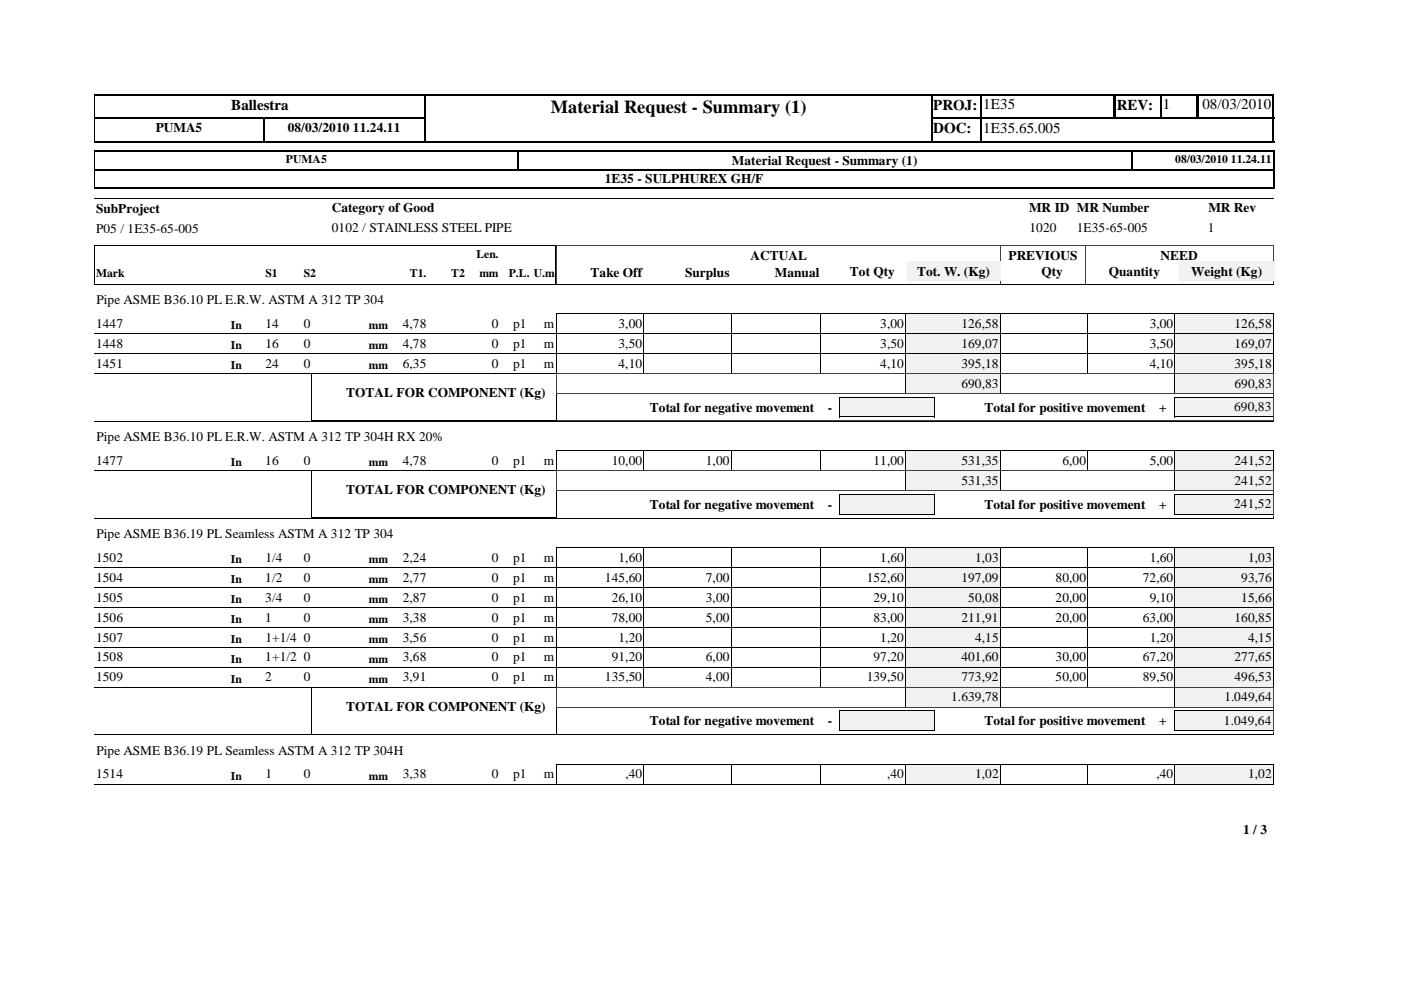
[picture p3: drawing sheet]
<svg xmlns="http://www.w3.org/2000/svg" width="297mm" height="210mm" viewBox="0 0 297 210" stroke-linecap="round" stroke-linejoin="round" font-family="sans-serif">
<defs><g id="words">
<text font-size="3.9" x="116.8" y="23.9">Material Request - Summary (1)</text>
<g font-size="3.2">
<text x="49" y="23.3">Ballestra</text>
<text x="197.9" y="23.3">PROJ:</text>
<text x="208.4" y="23.2">1E35</text>
<text x="236.8" y="23.3">REV:</text>
<text x="246.5" y="23.2">1</text>
<text x="254.9" y="23.2">08/03/2010</text>
<text x="197.9" y="28.3">DOC:</text>
<text x="208.4" y="28.2">1E35.65.005</text>
</g>
<g font-size="2.8">
<text x="33" y="28">PUMA5</text>
<text x="61" y="28">08/03/2010 11.24.11</text>
<text x="155.2" y="34.9">Material Request - Summary (1)</text>
<text x="128.2" y="38.8">1E35 - SULPHUREX GH/F</text>
<text x="20.4" y="45.1">SubProject</text>
<text x="70.4" y="45">Category of Good</text>
<text x="218.2" y="45">MR ID MR Number</text>
<text x="256.2" y="45">MR Rev</text>
<text x="20.4" y="49.3">P05 / 1E35-65-005</text>
<text x="70.4" y="49.2">0102 / STAINLESS STEEL PIPE</text>
<text x="218.3" y="49.2">1020</text>
<text x="228.3" y="49.2">1E35-65-005</text>
<text x="256.1" y="49.2">1</text>
<text x="125.2" y="58.7">Take Off</text>
<text x="145.2" y="58.7">Surplus</text>
<text x="159.1" y="55">ACTUAL</text>
<text x="164.3" y="58.7">Manual</text>
<text x="180.2" y="58.5">Tot Qty</text>
<text x="194.4" y="58.5">Tot. W. (Kg)</text>
<text x="213.8" y="55">PREVIOUS</text>
<text x="220.8" y="58.5">Qty</text>
<text x="235.1" y="58.5">Quantity</text>
<text x="246.1" y="55">NEED</text>
<text x="252.6" y="58.5">Weight (Kg)</text>
<text x="20.4" y="64.6">Pipe ASME B36.10 PL E.R.W. ASTM A 312 TP 304</text>
<text x="20.4" y="69.5">1447</text>
<text x="56.3" y="69.5">14</text>
<text x="64.4" y="69.5">0</text>
<text x="85.4" y="69.5">4,78</text>
<text x="104.3" y="69.5">0</text>
<text x="108.8" y="69.5">p1</text>
<text x="115.3" y="69.5">m</text>
<text x="131.1" y="69.5">3,00</text>
<text x="186.6" y="69.5">3,00</text>
<text x="203.8" y="69.5">126,58</text>
<text x="243.8" y="69.5">3,00</text>
<text x="261.7" y="69.5">126,58</text>
<text x="20.4" y="73.7">1448</text>
<text x="20.4" y="77.9">1451</text>
<text x="56.3" y="73.7">16</text>
<text x="56.3" y="77.9">24</text>
<text x="64.4" y="73.7">0</text>
<text x="64.4" y="77.9">0</text>
<text x="85.4" y="73.7">4,78</text>
<text x="85.4" y="77.9">6,35</text>
<text x="104.3" y="73.7">0</text>
<text x="104.3" y="77.9">0</text>
<text x="108.8" y="73.7">p1</text>
<text x="108.8" y="77.9">p1</text>
<text x="115.3" y="73.7">m</text>
<text x="115.3" y="77.9">m</text>
<text x="131.1" y="73.7">3,50</text>
<text x="131.1" y="77.9">4,10</text>
<text x="186.6" y="73.7">3,50</text>
<text x="186.6" y="77.9">4,10</text>
<text x="203.8" y="73.7">169,07</text>
<text x="203.8" y="77.9">395,18</text>
<text x="243.8" y="73.7">3,50</text>
<text x="243.8" y="77.9">4,10</text>
<text x="261.7" y="73.7">169,07</text>
<text x="261.7" y="77.9">395,18</text>
<text x="203.8" y="82.2">690,83</text>
<text x="261.7" y="82.2">690,83</text>
<text x="73.4" y="84.2">TOTAL FOR COMPONENT (Kg)</text>
<text x="137.7" y="87.2">Total for negative movement</text>
<text x="175.5" y="87.2">-</text>
<text x="208.7" y="87.2">Total for positive movement</text>
<text x="245.7" y="87.2">+</text>
<text x="261.7" y="87.2">690,83</text>
<text x="20.4" y="93.6">Pipe ASME B36.10 PL E.R.W. ASTM A 312 TP 304H RX 20%</text>
<text x="20.4" y="98.5">1477</text>
<text x="56.3" y="98.5">16</text>
<text x="64.4" y="98.5">0</text>
<text x="85.4" y="98.5">4,78</text>
<text x="104.3" y="98.5">0</text>
<text x="108.8" y="98.5">p1</text>
<text x="115.3" y="98.5">m</text>
<text x="129.7" y="98.5">10,00</text>
<text x="149.6" y="98.5">1,00</text>
<text x="185.2" y="98.5">11,00</text>
<text x="203.8" y="98.5">531,35</text>
<text x="225.3" y="98.5">6,00</text>
<text x="243.8" y="98.5">5,00</text>
<text x="261.7" y="98.5">241,52</text>
<text x="73.4" y="104.8">TOTAL FOR COMPONENT (Kg)</text>
<text x="137.7" y="107.8">Total for negative movement</text>
<text x="175.5" y="107.8">-</text>
<text x="203.8" y="102.7">531,35</text>
<text x="208.7" y="107.8">Total for positive movement</text>
<text x="245.7" y="107.8">+</text>
<text x="261.7" y="107.8">241,52</text>
<text x="261.7" y="102.7">241,52</text>
<text x="20.4" y="119.1">1502</text>
<text x="20.4" y="114.2">Pipe ASME B36.19 PL Seamless ASTM A 312 TP 304</text>
<text x="56.3" y="119.1">1/4</text>
<text x="64.4" y="119.1">0</text>
<text x="85.4" y="119.1">2,24</text>
<text x="104.3" y="119.1">0</text>
<text x="108.8" y="119.1">p1</text>
<text x="115.3" y="119.1">m</text>
<text x="131.1" y="119.1">1,60</text>
<text x="186.6" y="119.1">1,60</text>
<text x="206.8" y="119.1">1,03</text>
<text x="243.8" y="119.1">1,60</text>
<text x="264.6" y="119.1">1,03</text>
<text x="20.4" y="123.3">1504</text>
<text x="56.3" y="123.3">1/2</text>
<text x="64.4" y="123.3">0</text>
<text x="85.4" y="123.3">2,77</text>
<text x="104.3" y="123.3">0</text>
<text x="108.8" y="123.3">p1</text>
<text x="115.3" y="123.3">m</text>
<text x="128.2" y="123.3">145,60</text>
<text x="149.6" y="123.3">7,00</text>
<text x="183.8" y="123.3">152,60</text>
<text x="203.8" y="123.3">197,09</text>
<text x="223.8" y="123.3">80,00</text>
<text x="242.3" y="123.3">72,60</text>
<text x="263.2" y="123.3">93,76</text>
<text x="20.4" y="127.6">1505</text>
<text x="20.4" y="131.8">1506</text>
<text x="56.3" y="127.6">3/4</text>
<text x="56.3" y="131.8">1</text>
<text x="64.4" y="131.8">0</text>
<text x="64.4" y="127.6">0</text>
<text x="85.4" y="127.6">2,87</text>
<text x="85.4" y="131.8">3,38</text>
<text x="104.3" y="131.8">0</text>
<text x="104.3" y="127.6">0</text>
<text x="108.8" y="131.8">p1</text>
<text x="108.8" y="127.6">p1</text>
<text x="115.3" y="127.6">m</text>
<text x="115.3" y="131.8">m</text>
<text x="129.7" y="127.6">26,10</text>
<text x="129.7" y="131.8">78,00</text>
<text x="149.6" y="131.8">5,00</text>
<text x="149.6" y="127.6">3,00</text>
<text x="185.2" y="127.6">29,10</text>
<text x="185.2" y="131.8">83,00</text>
<text x="203.8" y="131.8">211,91</text>
<text x="205.3" y="127.6">50,08</text>
<text x="223.8" y="127.6">20,00</text>
<text x="223.8" y="131.8">20,00</text>
<text x="242.3" y="131.8">63,00</text>
<text x="243.8" y="127.6">9,10</text>
<text x="261.7" y="131.8">160,85</text>
<text x="263.2" y="127.6">15,66</text>
<text x="20.4" y="136">1507</text>
<text x="56.3" y="136">1+1/4 0</text>
<text x="85.4" y="136">3,56</text>
<text x="104.3" y="136">0</text>
<text x="108.8" y="136">p1</text>
<text x="115.3" y="136">m</text>
<text x="131.1" y="136">1,20</text>
<text x="186.6" y="136">1,20</text>
<text x="206.8" y="136">4,15</text>
<text x="243.8" y="136">1,20</text>
<text x="264.6" y="136">4,15</text>
<text x="20.4" y="140.3">1508</text>
<text x="56.3" y="140.3">1+1/2 0</text>
<text x="85.4" y="140.3">3,68</text>
<text x="104.3" y="140.3">0</text>
<text x="108.8" y="140.3">p1</text>
<text x="115.3" y="140.3">m</text>
<text x="129.7" y="140.3">91,20</text>
<text x="149.6" y="140.3">6,00</text>
<text x="185.2" y="140.3">97,20</text>
<text x="203.8" y="140.3">401,60</text>
<text x="223.8" y="140.3">30,00</text>
<text x="242.3" y="140.3">67,20</text>
<text x="261.7" y="140.3">277,65</text>
<text x="20.4" y="144.5">1509</text>
<text x="56.3" y="144.5">2</text>
<text x="64.4" y="144.5">0</text>
<text x="85.4" y="144.5">3,91</text>
<text x="104.3" y="144.5">0</text>
<text x="108.8" y="144.5">p1</text>
<text x="115.3" y="144.5">m</text>
<text x="128.2" y="144.5">135,50</text>
<text x="149.6" y="144.5">4,00</text>
<text x="183.8" y="144.5">139,50</text>
<text x="201.7" y="148.7">1.639,78</text>
<text x="203.8" y="144.5">773,92</text>
<text x="223.8" y="144.5">50,00</text>
<text x="242.3" y="144.5">89,50</text>
<text x="259.6" y="148.7">1.049,64</text>
<text x="261.7" y="144.5">496,53</text>
<text x="73.4" y="150.7">TOTAL FOR COMPONENT (Kg)</text>
<text x="137.7" y="153.8">Total for negative movement</text>
<text x="175.5" y="153.8">-</text>
<text x="208.7" y="153.8">Total for positive movement</text>
<text x="245.7" y="153.8">+</text>
<text x="259.5" y="153.8">1.049,64</text>
<text x="20.4" y="160.1">Pipe ASME B36.19 PL Seamless ASTM A 312 TP 304H</text>
<text x="20.4" y="165.1">1514</text>
<text x="56.3" y="165.1">1</text>
<text x="64.4" y="165.1">0</text>
<text x="85.4" y="165.1">3,38</text>
<text x="104.3" y="165.1">0</text>
<text x="108.8" y="165.1">p1</text>
<text x="115.3" y="165.1">m</text>
<text x="132.6" y="165.1">,40</text>
<text x="188.1" y="165.1">,40</text>
<text x="206.8" y="165.1">1,02</text>
<text x="245.2" y="165.1">,40</text>
<text x="264.6" y="165.1">1,02</text>
<text x="263.6" y="176.9">1 / 3</text>
</g>
<g font-size="2.5">
<text x="60.6" y="34.6">PUMA5</text>
<text x="249.2" y="34.6">08/03/2010 11.24.11</text>
<text x="20.4" y="58.7">Mark</text>
<text x="56.3" y="58.7">S1</text>
<text x="64.4" y="58.7">S2</text>
<text x="86.9" y="58.7">T1.</text>
<text x="95.7" y="58.7">T2</text>
<text x="101" y="54.7">Len.</text>
<text x="101.6" y="58.7">mm</text>
<text x="107.9" y="58.7">P.L. U.m</text>
<text x="49" y="69.7">In</text>
<text x="78.2" y="69.7">mm</text>
<text x="49" y="74">In</text>
<text x="78.2" y="74">mm</text>
<text x="49" y="78.2">In</text>
<text x="78.2" y="78.2">mm</text>
<text x="49" y="98.8">In</text>
<text x="78.2" y="98.8">mm</text>
<text x="49" y="119.3">In</text>
<text x="78.2" y="119.3">mm</text>
<text x="49" y="123.6">In</text>
<text x="78.2" y="123.6">mm</text>
<text x="49" y="127.8">In</text>
<text x="78.2" y="127.8">mm</text>
<text x="49" y="132">In</text>
<text x="49" y="136.3">In</text>
<text x="78.2" y="132">mm</text>
<text x="78.2" y="136.3">mm</text>
<text x="49" y="140.5">In</text>
<text x="78.2" y="140.5">mm</text>
<text x="49" y="144.7">In</text>
<text x="78.2" y="144.7">mm</text>
<text x="49" y="165.3">In</text>
<text x="78.2" y="165.3">mm</text>
</g>
</g></defs>
<path d="M90.2 20v5.2M197.4 20v10.2M208 20v10.2M236.3 20v5.2M246.1 20v5.2M253.8 20v5.2M254 20v5.2M270 20v10.2M20 25.1h70.3M20 25h70.3M55.9 24.9v5.3M197.2 25.1h73" fill="none" stroke="#000" stroke-width=".34"/>
<path d="M236.3 20v5.2M90.1 24.9v5.3" fill="none" stroke="#000" stroke-width=".38"/>
<path d="M20 30.1h70.3M20 20.1h70.3M197.2 30.1h10.9M197.2 20.1h73" fill="none" stroke="#000" stroke-width=".25"/>
<path d="M20.1 20v10.2" fill="none" stroke="#000" stroke-width=".21"/>
<path d="M207.8 30h62.4" fill="none" stroke="#000" stroke-width=".3"/>
<path d="M90.3 20.2h107.1v9.7h-107.1z" fill="#fff"/>
<path d="M20 35.9h250.3M20 39.9h250.3M90 20.1h107.7M270.1 31.9v4.2" fill="none" stroke="#000" stroke-width=".25"/>
<path d="M197.5 20v10.2M109.9 31.9v4.2" fill="none" stroke="#000" stroke-width=".34"/>
<path d="M20 32.1h250.3M90 30h107.7M270.1 35.9v4.1" fill="none" stroke="#000" stroke-width=".3"/>
<path d="M90.1 20v10.2M239.9 31.9v4.2" fill="none" stroke="#000" stroke-width=".38"/>
<path d="M20 36h250.3M20.1 31.9v8.1M20 42h250M20 52h97.9v8.3h-97.9z" fill="none" stroke="#000" stroke-width=".21"/>
<path d="M212.1 51.9v8.4M212.2 51.9v8.4M230.1 51.9v8.4M270 51.9v8.4M270 52h-152v8.3h152" fill="none" stroke="#404040" stroke-width=".21"/>
<path d="M99.6 56h6.4v3.7h-6.4z" fill="#fff"/>
<g fill="#f1f1f1">
<path d="M192.3 55.4h19.8v4.2h-19.8z"/>
<path d="M250 55.4h20.2v4.2h-20.2z"/>
</g>
<path d="M20 60.3h250M20 70.7h172.1M118 70.7v-4.2h74.1l-.1 4.2M136.5 66.5v4.2M155 66.5v4.2M174 66.5v4.2M212.1 66.5h37v4.2M212.1 70.7h37M212.1 66.5v4.2M230.6 66.5v4.2" fill="none" stroke="#000" stroke-width=".21"/>
<path d="M192.1 66.5h20v4.2h-20z" fill="#f1f1f1"/>
<path d="M192 70.7h20.1M192 70.7v-4.2h20.1v4.2" fill="none" stroke="#000" stroke-width=".21"/>
<path d="M249.1 66.5h20.9v4.2h-20.9z" fill="#f1f1f1"/>
<path d="M20 75h172l.1-4.3h-74.1v4.3M136.5 70.7v4.3M155 70.7v4.3M174 70.7v4.3M212.1 70.7h57.9M212.1 70.7v4.3M230.6 70.7v4.3M249.1 66.5h20.9M249.1 66.5v8.5h-37M270 66.5v4.2" fill="none" stroke="#000" stroke-width=".21"/>
<path d="M192.1 70.7h20v4.2h-20z" fill="#f1f1f1"/>
<path d="M192 70.7h20.1v4.3h-20.1z" fill="none" stroke="#000" stroke-width=".21"/>
<path d="M249.1 70.7h20.9v4.2h-20.9z" fill="#f1f1f1"/>
<path d="M20 79.2h172l.1-4.2h-74.1v4.2M136.5 74.9v4.3M155 74.9v4.3M174 74.9v4.3M212.1 75h57.9M212.1 74.9v4.3M230.6 74.9v4.3M249.1 70.7h20.9M249.1 70.7v8.5h-37M270 70.7v4.3" fill="none" stroke="#000" stroke-width=".21"/>
<path d="M192.1 74.9h20v4.3h-20z" fill="#f1f1f1"/>
<path d="M192 75h20.1v4.2h-20.1z" fill="none" stroke="#000" stroke-width=".21"/>
<path d="M249.1 74.9h20.9v4.3h-20.9z" fill="#f1f1f1"/>
<path d="M249.1 75h20.9M249.1 79.2h20.9M249.1 74.9v4.3M270 74.9v4.3" fill="none" stroke="#000" stroke-width=".21"/>
<path d="M192.1 79.2h20v4.2h-20z" fill="#f1f1f1"/>
<path d="M192 79.2h20.1v4.2h-20.1z" fill="none" stroke="#000" stroke-width=".21"/>
<path d="M249.1 79.2h20.9v4.2h-20.9z" fill="#f1f1f1"/>
<path d="M249.1 79.2h20.9M249.1 79.2v4.2M270 79.2v4.2M249.1 83.4h20.9" fill="none" stroke="#000" stroke-width=".21"/>
<path d="M249.1 84.2h20.8v4.2h-20.8z" fill="#f1f1f1"/>
<path d="M249 84.2h21l-.1 4.2h-20.9z" fill="none" stroke="#000" stroke-width=".21"/>
<path d="M178 84.2h20v4.2h-20z" fill="#f1f1f1"/>
<path d="M66 79.2h52.1l-.1 10-52-.1zM20 89.3h250M20 99.8h172l.1-4.3h-74.1v4.3M136.5 95.5v4.3M155 95.5v4.3M174 95.5v4.3M177.9 84.2h20.2v4.2h-20.2zM212.1 95.5h37v4.3h-37M212.1 95.5v4.3M230.6 95.5v4.3" fill="none" stroke="#000" stroke-width=".21"/>
<path d="M118 79.3h152.1M118 79.2v4.3M270.1 79.2v4.3M118 83.5v5.8h152.1v-5.8h-152.1" fill="none" stroke="#404040" stroke-width=".21"/>
<path d="M192.1 95.5h20v4.2h-20z" fill="#f1f1f1"/>
<path d="M192 95.5h20.1v4.3h-20.1z" fill="none" stroke="#000" stroke-width=".21"/>
<path d="M249.1 95.5h20.9v4.2h-20.9z" fill="#f1f1f1"/>
<path d="M249.1 95.5h20.9M249.1 99.8h20.9M249.1 95.5v4.3M270 95.5v4.3" fill="none" stroke="#000" stroke-width=".21"/>
<path d="M192.1 99.7h20v4.3h-20z" fill="#f1f1f1"/>
<path d="M192 99.8h20.1v4.2h-20.1z" fill="none" stroke="#000" stroke-width=".21"/>
<path d="M249.1 99.7h20.9v4.3h-20.9z" fill="#f1f1f1"/>
<path d="M249.1 99.8h20.9M249.1 99.7v4.3M270 99.7v4.3M249.1 104h20.9" fill="none" stroke="#000" stroke-width=".21"/>
<path d="M249.1 104.8h20.8v4.2h-20.8z" fill="#f1f1f1"/>
<path d="M249 109h21M249.1 109l-.1-4.2h21l-.1 4.2" fill="none" stroke="#000" stroke-width=".21"/>
<path d="M178 104.8h20v4.2h-20z" fill="#f1f1f1"/>
<g fill="none" stroke="#000" stroke-width=".21">
<path d="M66 99.8h52.1l-.1 9.9h-52zM20 109.9h250M136.5 116.1v4.3M155 116.1v4.3M174 116.1v4.3M177.9 109h20.2M177.9 109v-4.2h20.2v4.2M212.1 116.1h37v4.3M212.1 116.1v4.3M230.6 116.1v4.3M20 120.3h172.1M118 120.4v-4.3h74.1l-.1 4.3"/>
<path d="M212.1 120.3h37"/>
</g>
<path d="M118 99.8h152.1M118 99.8v4.3h152.1M270.1 99.8v4.3M118 109.8h152.1M118 104.1v5.8M270.1 104.1v5.8" fill="none" stroke="#404040" stroke-width=".21"/>
<path d="M192.1 116.1h20v4.2h-20z" fill="#f1f1f1"/>
<path d="M192 120.3h20.1M192 120.4v-4.3h20.1v4.3" fill="none" stroke="#000" stroke-width=".21"/>
<path d="M249.1 116.1h20.9v4.2h-20.9z" fill="#f1f1f1"/>
<path d="M249.1 116.1h20.9M249.1 116.1v8.5h-37M270 116.1v4.3M20 124.6h172l.1-4.3h-74.1v4.3M136.5 120.3v4.3M155 120.3v4.3M174 120.3v4.3M212.1 120.3h57.9M212.1 120.3v4.3M230.6 120.3v4.3" fill="none" stroke="#000" stroke-width=".21"/>
<path d="M192.1 120.3h20v4.2h-20z" fill="#f1f1f1"/>
<path d="M192 120.3h20.1v4.3h-20.1z" fill="none" stroke="#000" stroke-width=".21"/>
<path d="M249.1 120.3h20.9v4.2h-20.9z" fill="#f1f1f1"/>
<path d="M20 128.8h172l.1-4.2h-74.1v4.2M136.5 124.5v4.3M155 124.5v4.3M174 124.5v4.3M212.1 124.6h57.9M212.1 124.5v4.3M230.6 124.5v4.3M249.1 120.3h20.9M249.1 120.3v8.5h-37M270 120.3v4.3" fill="none" stroke="#000" stroke-width=".21"/>
<path d="M192.1 124.5h20v4.3h-20z" fill="#f1f1f1"/>
<path d="M192 124.6h20.1v4.2h-20.1z" fill="none" stroke="#000" stroke-width=".21"/>
<path d="M249.1 124.5h20.9v4.3h-20.9z" fill="#f1f1f1"/>
<path d="M20 133l172 .1 .1-4.3h-74.1v4.3M136.5 128.8v4.3M155 128.8v4.3M174 128.8v4.3M212.1 128.8h57.9M212.1 128.8v4.3M230.6 128.8v4.3M249.1 124.6h20.9M249.1 124.5v8.6l-37-.1M270 124.5v4.3" fill="none" stroke="#000" stroke-width=".21"/>
<path d="M192.1 128.8h20v4.2h-20z" fill="#f1f1f1"/>
<path d="M192 128.8h20.1v4.3l-20.1-.1z" fill="none" stroke="#000" stroke-width=".21"/>
<path d="M249.1 128.8h20.9v4.2h-20.9z" fill="#f1f1f1"/>
<path d="M118 133h74.1M118 133v4.3M136.5 133v4.3M155 133v4.3M174 133v4.3M192 133l.1 4.3h-172.1M212.1 133h57.9M212.1 133v4.3M230.6 133v4.3M249.1 128.8h20.9M249.1 128.8v8.5h-37M270 128.8v4.3" fill="none" stroke="#000" stroke-width=".21"/>
<path d="M192.1 133h20v4.2h-20z" fill="#f1f1f1"/>
<path d="M192 133h20.1M192 133v4.3h20.1v-4.3" fill="none" stroke="#000" stroke-width=".21"/>
<path d="M249.1 133h20.9v4.2h-20.9z" fill="#f1f1f1"/>
<path d="M118 137.3h74.1M118 137.2v4.3M136.5 137.2v4.3M155 137.2v4.3M174 137.2v4.3M192 137.2l.1 4.3h-172.1M212.1 137.3h57.9M212.1 137.2v4.3M230.6 137.2v4.3M249.1 133h20.9M249.1 133v8.5h-37M270 133v4.3" fill="none" stroke="#000" stroke-width=".21"/>
<path d="M192.1 137.2h20v4.3h-20z" fill="#f1f1f1"/>
<path d="M192 137.3h20.1M192 137.2v4.3h20.1v-4.3" fill="none" stroke="#000" stroke-width=".21"/>
<path d="M249.1 137.2h20.9v4.3h-20.9z" fill="#f1f1f1"/>
<g fill="none" stroke="#000" stroke-width=".21">
<path d="M249.1 137.3h20.9M249.1 137.2v8.6M270 137.2v4.3M20 145.7h172.1M118 141.5h74.1M118 141.5v4.3M136.5 141.5v4.3M155 141.5v4.3M174 141.5v4.3M192 141.5v4.3M212.1 141.5h57.9M212.1 145.7h37"/>
<path d="M212.1 141.5v4.3M230.6 141.5v4.3"/>
</g>
<path d="M192.1 141.5h20v4.2h-20z" fill="#f1f1f1"/>
<path d="M192 141.5h20.1M192 145.7h20.1M192 141.5v4.3M212.1 141.5v4.3" fill="none" stroke="#000" stroke-width=".21"/>
<path d="M249.1 141.5h20.9v4.2h-20.9z" fill="#f1f1f1"/>
<path d="M249.1 141.5h20.9M249.1 145.7h20.9M249.1 141.5v4.3M270 141.5v4.3" fill="none" stroke="#000" stroke-width=".21"/>
<path d="M192.1 145.7h20v4.2h-20z" fill="#f1f1f1"/>
<path d="M192 150h20.1M192 150v-4.3h20.1v4.3" fill="none" stroke="#000" stroke-width=".21"/>
<path d="M249.1 145.7h20.9v4.2h-20.9z" fill="#f1f1f1"/>
<path d="M249.1 145.7h20.9M249.1 150h20.9M249.1 145.7v4.3M270 145.7v4.3" fill="none" stroke="#000" stroke-width=".21"/>
<path d="M249.1 150.7h20.8v4.2h-20.8z" fill="#f1f1f1"/>
<path d="M249 150.7h21M249.1 150.7l-.1 4.3h20.9v-4.3" fill="none" stroke="#000" stroke-width=".21"/>
<path d="M178 150.7h20v4.2h-20z" fill="#f1f1f1"/>
<g fill="none" stroke="#000" stroke-width=".21">
<path d="M20 155.8h250M66 155.7h52.1M66 155.7v-10h52.1l-.1 10M177.9 150.7h20.2M177.9 150.7v4.3h20.2v-4.3M118 162.1h74.1M118 162.1v4.2M136.5 162.1v4.2M155 162.1v4.2M174 162.1v4.2M192 162.1l.1 4.2h-172.1M212.1 162.1h37"/>
<path d="M212.1 162.1v4.2M230.6 162.1v4.2M249.1 162.1v4.2h-37"/>
</g>
<path d="M118 150v5.8h152.1v-5.8M270.1 150.1h-152.1v-4.3h152.1v4.3" fill="none" stroke="#404040" stroke-width=".21"/>
<path d="M192.1 162.1h20v4.2h-20z" fill="#f1f1f1"/>
<path d="M192 162.1h20.1M192 162.1v4.2h20.1v-4.2" fill="none" stroke="#000" stroke-width=".21"/>
<path d="M249.1 162.1h20.9v4.2h-20.9z" fill="#f1f1f1"/>
<path d="M249.1 162.1h20.9M249.1 166.3h20.9M249.1 162.1v4.2M270 162.1v4.2" fill="none" stroke="#000" stroke-width=".21"/>
<use href="#words"/>
</svg>
